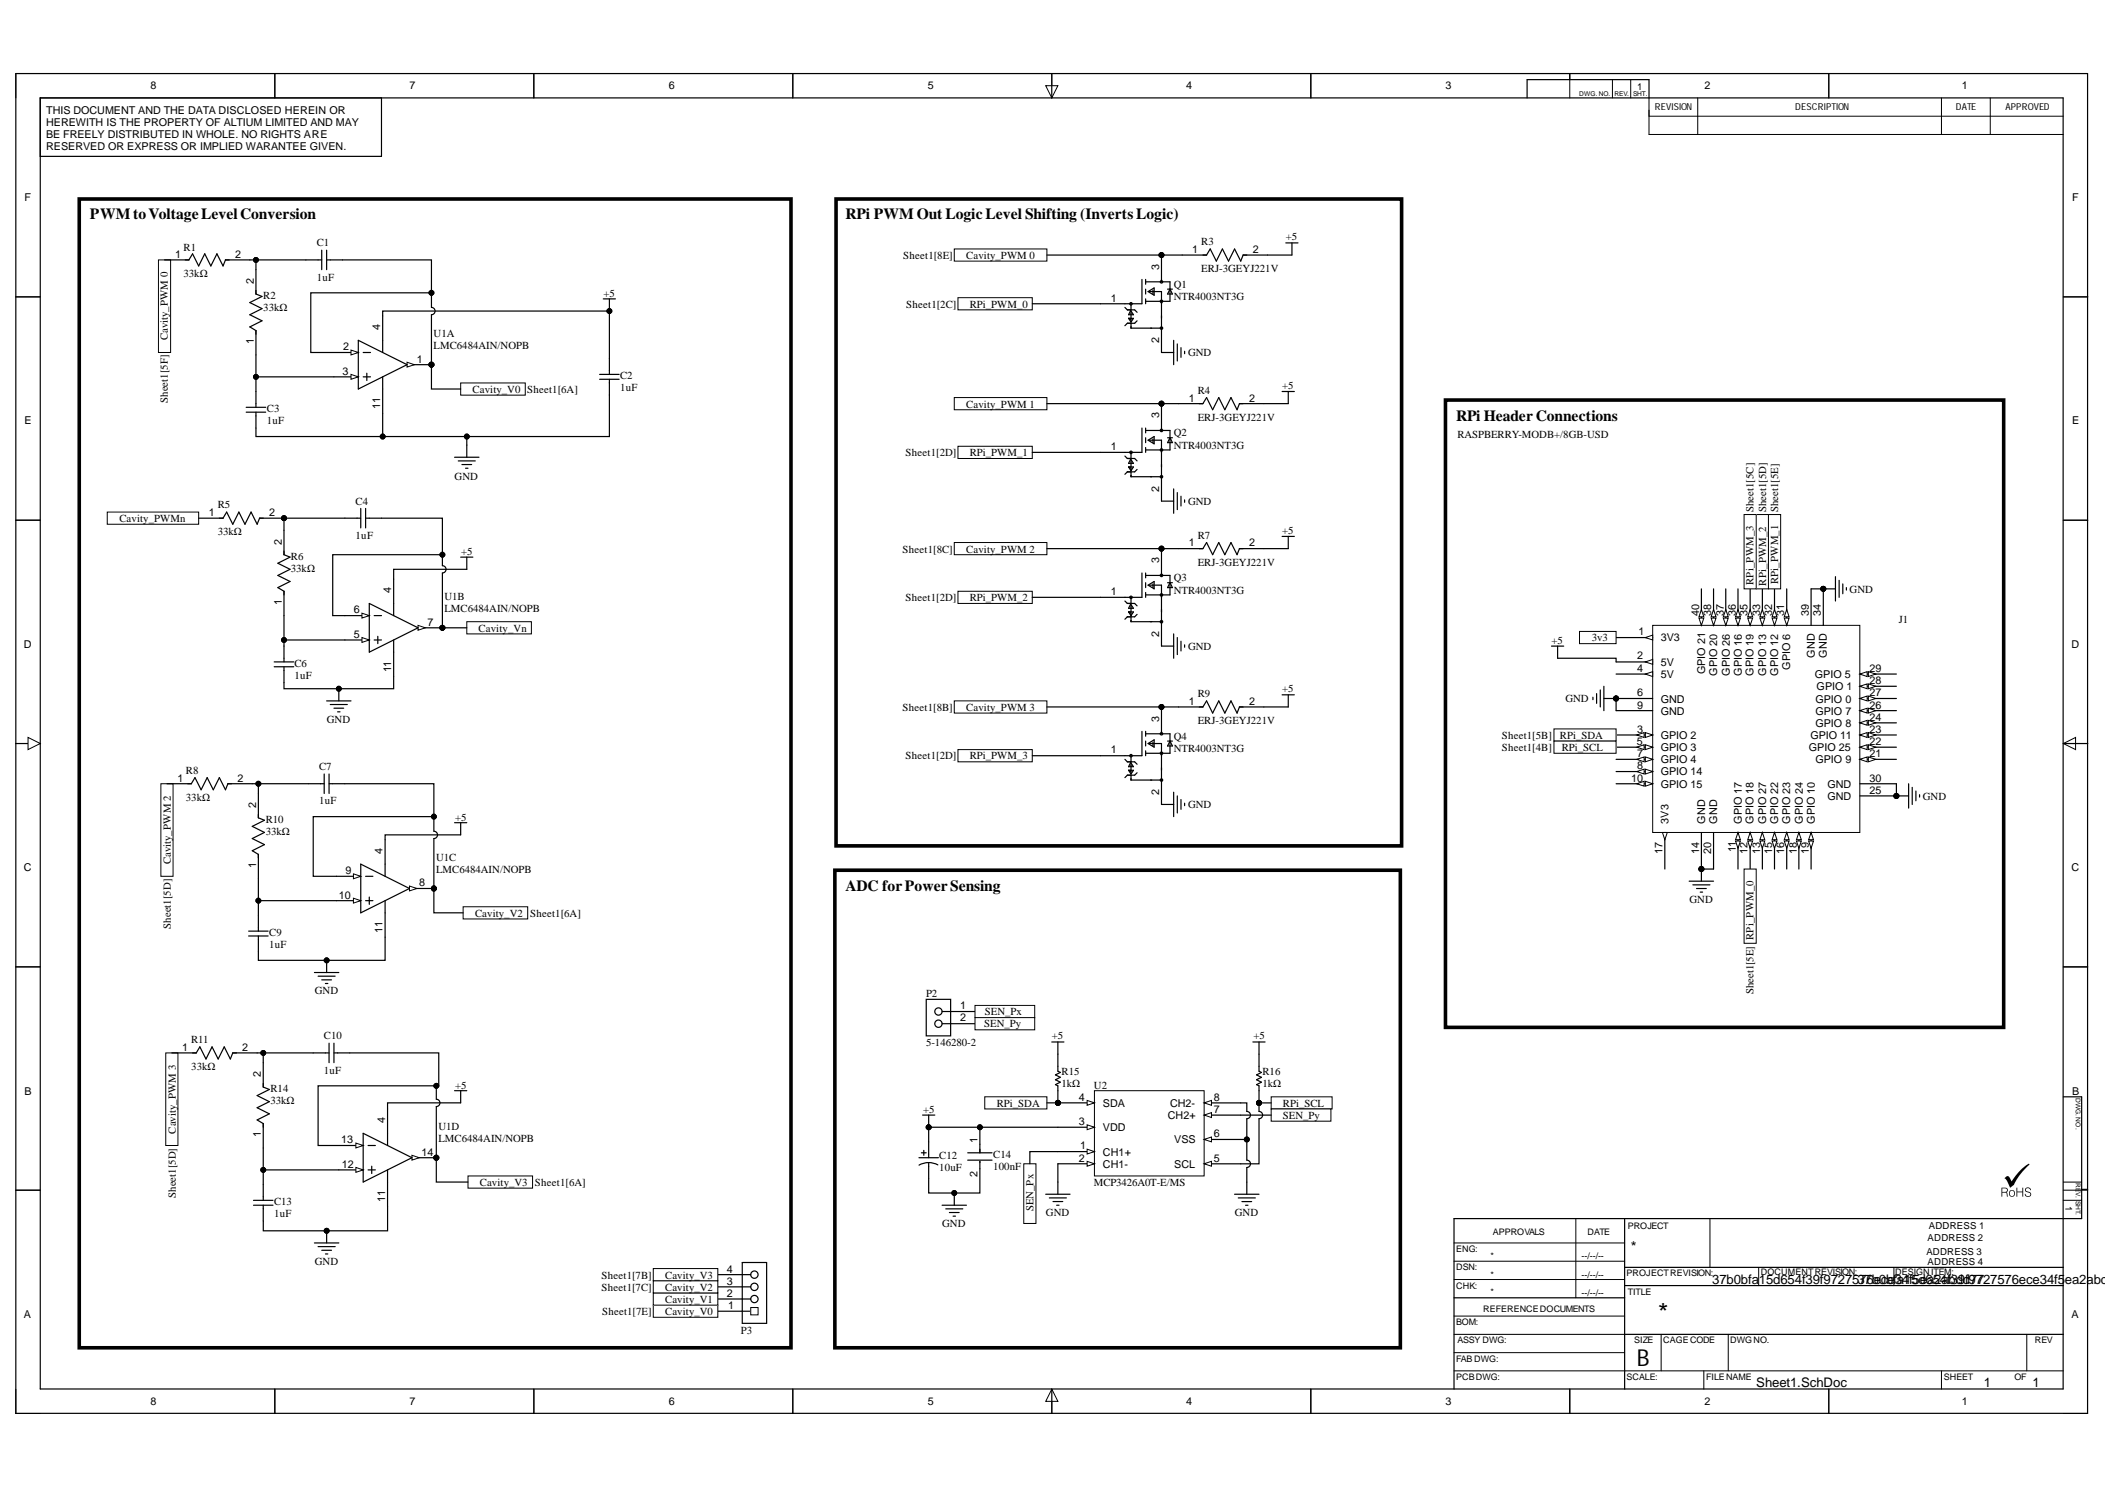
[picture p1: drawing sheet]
<svg xmlns="http://www.w3.org/2000/svg" width="297mm" height="210mm" viewBox="0 0 297 210" stroke-linecap="round" stroke-linejoin="round" font-family="sans-serif">
<defs><g id="words">
<text font-size="11.5" x="278.6" y="172.7">R</text>
<text font-size="3.7" x="234" y="186.5">*</text>
<text font-size="3.3" x="231" y="192.7">B</text>
<g font-size="2.2">
<text x="12.7" y="30.9">PWMtoVoltageLevelConversion</text>
<text x="119.3" y="30.9">RPi PWM Out Logic Level Shifting (Inverts Logic)</text>
<text x="205.5" y="59.4">RPi Header Connections</text>
<text x="119.3" y="125.7">ADC forPower Sensing</text>
</g>
<text font-size="2.1" x="230.1" y="176.6">*</text>
<g font-size="1.9">
<text x="241.6" y="181.1">37b0bfa</text>
<text x="248.2" y="181.1">15d654f39f972753776be0ce</text>
<text x="266.2" y="181.1">bfa15d654f39f9727576ece34f5</text>
<text x="267.4" y="181.1">34f5ea2abdd77</text>
<text x="291.4" y="181.1">ea2abdd</text>
<text x="247.8" y="195.6">Sheet1.SchDoc</text>
<text x="280" y="195.6">1</text>
<text x="286.8" y="195.6">1</text>
</g>
<g font-size="1.5">
<text x="6.5" y="16.1">THIS DOCUMENT AND THE DATA DISCLOSED HEREIN OR</text>
<text x="6.5" y="17.8">HEREWITH IS THE PROPERTY OF ALTIUM LIMITED AND MAY</text>
<text x="21.2" y="12.6">8</text>
<text x="57.8" y="12.6">7</text>
<text x="94.4" y="12.6">6</text>
<text x="130.9" y="12.6">5</text>
<text x="167.4" y="12.6">4</text>
<text x="204" y="12.6">3</text>
<text x="240.5" y="12.6">2</text>
<text x="276.8" y="12.6">1</text>
<text x="6.5" y="19.5">BE FREELY DISTRIBUTED IN WHOLE. NO RIGHTS ARE</text>
<text x="6.5" y="21.2">RESERVED OR EXPRESS OR IMPLIED WARANTEE GIVEN.</text>
<text x="3.5" y="28.4">F</text>
<text x="292.4" y="28.4">F</text>
<text x="25.9" y="35.3">R1</text>
<text x="44.7" y="34.8">C1</text>
<text x="168.2" y="35.7">1</text>
<text x="169.5" y="34.6">R3</text>
<text x="176.8" y="35.7">2</text>
<text x="181.4" y="33.9">+5</text>
<text x="24.7" y="36.4">1</text>
<text x="25.9" y="39.1">33kΩ</text>
<text x="33.2" y="36.4">2</text>
<text x="35.8" y="40.1" transform="rotate(-90 35.8 40.1)">2</text>
<text x="44.7" y="39.6">1uF</text>
<text x="85.1" y="41.9">+5</text>
<text x="127.5" y="36.5">Sheet1[8E]</text>
<text x="136.3" y="36.5">Cavity_PWM 0</text>
<text x="163.6" y="38" transform="rotate(-90 163.6 38)">3</text>
<text x="165.6" y="40.7">Q1</text>
<text x="169.5" y="38.4">ERJ-3GEYJ221V</text>
<text x="37.2" y="42.2">R2</text>
<text x="37.2" y="43.9">33kΩ</text>
<text x="53.7" y="46.6" transform="rotate(-90 53.7 46.6)">4</text>
<text x="61.2" y="47.5">U1A</text>
<text x="127.9" y="43.4">Sheet1[2C]</text>
<text x="136.8" y="43.4">RPi_PWM_0</text>
<text x="156.7" y="42.5">1</text>
<text x="165.6" y="42.4">NTR4003NT3G</text>
<text x="23.7" y="48" transform="rotate(-90 23.7 48)">Cavity_PWM 0</text>
<text x="35.8" y="48.5" transform="rotate(-90 35.8 48.5)">1</text>
<text x="48.3" y="52.8">3</text>
<text x="48.4" y="49.4">2</text>
<text x="58.8" y="51.2">1</text>
<text x="61.2" y="49.2">LMC6484AIN/NOPB</text>
<text x="87.5" y="53.5">C2</text>
<text x="163.6" y="48.5" transform="rotate(-90 163.6 48.5)">2</text>
<text x="167.7" y="50.2">GND</text>
<text x="3.5" y="59.9">E</text>
<text x="23.7" y="56.8" transform="rotate(-90 23.7 56.8)">Sheet1[5F]</text>
<text x="37.7" y="58.2">C3</text>
<text x="37.7" y="59.9">1uF</text>
<text x="53.7" y="57.7" transform="rotate(-90 53.7 57.7)">11</text>
<text x="66.7" y="55.4">Cavity_V0 Sheet1[6A]</text>
<text x="87.5" y="55.2">1uF</text>
<text x="136.3" y="57.5">Cavity_PWM 1</text>
<text x="163.6" y="59" transform="rotate(-90 163.6 59)">3</text>
<text x="167.7" y="56.7">1</text>
<text x="169" y="55.6">R4</text>
<text x="169" y="59.4">ERJ-3GEYJ221V</text>
<text x="176.3" y="56.7">2</text>
<text x="180.9" y="54.9">+5</text>
<text x="292.4" y="59.9">E</text>
<text x="127.8" y="64.3">Sheet1[2D]</text>
<text x="136.8" y="64.3">RPi_PWM_1</text>
<text x="156.7" y="63.5">1</text>
<text x="165.6" y="61.6">Q2</text>
<text x="165.6" y="63.3">NTR4003NT3G</text>
<text x="205.7" y="61.7">RASPBERRY-MODB+/8GB-USD</text>
<text x="30.7" y="71.7">R5</text>
<text x="50.2" y="71.2">C4</text>
<text x="64.2" y="67.6">GND</text>
<text x="163.6" y="69.4" transform="rotate(-90 163.6 69.4)">2</text>
<text x="167.7" y="71.2">GND</text>
<text x="16.8" y="73.7">Cavity_PWMn</text>
<text x="29.5" y="72.8">1</text>
<text x="30.7" y="75.5">33kΩ</text>
<text x="38" y="72.8">2</text>
<text x="39.8" y="76.9" transform="rotate(-90 39.8 76.9)">2</text>
<text x="50.2" y="76">1uF</text>
<text x="127.4" y="78">Sheet1[8C]</text>
<text x="136.3" y="78">Cavity_PWM 2</text>
<text x="167.7" y="77">1</text>
<text x="169" y="76">R7</text>
<text x="176.3" y="77">2</text>
<text x="180.9" y="75.3">+5</text>
<text x="247.5" y="72.2" transform="rotate(-90 247.5 72.2)">Sheet1[5C]</text>
<text x="249.2" y="72.2" transform="rotate(-90 249.2 72.2)">Sheet1[5D]</text>
<text x="250.9" y="72.2" transform="rotate(-90 250.9 72.2)">Sheet1[5E]</text>
<text x="41" y="79">R6</text>
<text x="41" y="80.7">33kΩ</text>
<text x="55.2" y="83.7" transform="rotate(-90 55.2 83.7)">4</text>
<text x="65.1" y="78.3">+5</text>
<text x="156.7" y="84">1</text>
<text x="163.6" y="79.5" transform="rotate(-90 163.6 79.5)">3</text>
<text x="165.6" y="82">Q3</text>
<text x="165.6" y="83.8">NTR4003NT3G</text>
<text x="169" y="79.8">ERJ-3GEYJ221V</text>
<text x="247.5" y="82.5" transform="rotate(-90 247.5 82.5)">RPi_PWM_3</text>
<text x="249.2" y="82.6" transform="rotate(-90 249.2 82.6)">RPi_PWM_2</text>
<text x="250.9" y="82.4" transform="rotate(-90 250.9 82.4)">RPi_PWM_1</text>
<text x="261" y="83.6">GND</text>
<text x="39.8" y="85.3" transform="rotate(-90 39.8 85.3)">1</text>
<text x="49.9" y="86.5">6</text>
<text x="49.9" y="90">5</text>
<text x="60.3" y="88.3">7</text>
<text x="62.7" y="84.6">U1B</text>
<text x="62.7" y="86.3">LMC6484AIN/NOPB</text>
<text x="67.5" y="89.1">Cavity_Vn</text>
<text x="127.8" y="84.8">Sheet1[2D]</text>
<text x="136.8" y="84.8">RPi_PWM_2</text>
<text x="163.6" y="89.9" transform="rotate(-90 163.6 89.9)">2</text>
<text x="231.2" y="89.6">1</text>
<text x="239.8" y="86.8" transform="rotate(-90 239.8 86.8)">40</text>
<text x="241.5" y="86.8" transform="rotate(-90 241.5 86.8)">38</text>
<text x="243.2" y="86.8" transform="rotate(-90 243.2 86.8)">37</text>
<text x="244.9" y="86.8" transform="rotate(-90 244.9 86.8)">36</text>
<text x="246.6" y="86.8" transform="rotate(-90 246.6 86.8)">35</text>
<text x="248.4" y="86.8" transform="rotate(-90 248.4 86.8)">33</text>
<text x="250.1" y="86.8" transform="rotate(-90 250.1 86.8)">32</text>
<text x="251.8" y="86.8" transform="rotate(-90 251.8 86.8)">31</text>
<text x="255.2" y="86.8" transform="rotate(-90 255.2 86.8)">39</text>
<text x="256.9" y="86.8" transform="rotate(-90 256.9 86.8)">34</text>
<text x="267.9" y="87.9">J1</text>
<text x="3.4" y="91.4">D</text>
<text x="41.6" y="94.1">C6</text>
<text x="41.6" y="95.8">1uF</text>
<text x="55.2" y="94.8" transform="rotate(-90 55.2 94.8)">11</text>
<text x="167.7" y="91.7">GND</text>
<text x="218.9" y="90.8">+5</text>
<text x="224.6" y="90.5">3v3</text>
<text x="231" y="93">2</text>
<text x="231" y="94.8">4</text>
<text x="234.3" y="90.5">3V3</text>
<text x="234.3" y="93.9">5V</text>
<text x="234.3" y="95.6">5V</text>
<text x="240.6" y="95.1" transform="rotate(-90 240.6 95.1)">GPIO 21</text>
<text x="242.3" y="95.3" transform="rotate(-90 242.3 95.3)">GPIO 20</text>
<text x="244.1" y="95.3" transform="rotate(-90 244.1 95.3)">GPIO 26</text>
<text x="245.8" y="95.3" transform="rotate(-90 245.8 95.3)">GPIO 16</text>
<text x="247.5" y="95.3" transform="rotate(-90 247.5 95.3)">GPIO 19</text>
<text x="249.2" y="95.3" transform="rotate(-90 249.2 95.3)">GPIO 13</text>
<text x="250.9" y="95.3" transform="rotate(-90 250.9 95.3)">GPIO 12</text>
<text x="252.6" y="94.5" transform="rotate(-90 252.6 94.5)">GPIO 6</text>
<text x="256.1" y="92.8" transform="rotate(-90 256.1 92.8)">GND</text>
<text x="256.1" y="95.6">GPIO 5</text>
<text x="257.8" y="92.8" transform="rotate(-90 257.8 92.8)">GND</text>
<text x="263.8" y="94.8">29</text>
<text x="292.3" y="91.4">D</text>
<text x="46.1" y="102">GND</text>
<text x="127.4" y="100.3">Sheet1[8B]</text>
<text x="136.3" y="100.3">Cavity_PWM 3</text>
<text x="163.6" y="101.8" transform="rotate(-90 163.6 101.8)">3</text>
<text x="167.7" y="99.4">1</text>
<text x="169" y="98.3">R9</text>
<text x="176.3" y="99.4">2</text>
<text x="180.9" y="97.7">+5</text>
<text x="220.9" y="99">GND</text>
<text x="231" y="98.2">6</text>
<text x="231" y="99.9">9</text>
<text x="234.3" y="99.1">GND</text>
<text x="234.3" y="100.8">GND</text>
<text x="256.2" y="100.8">GPIO 7</text>
<text x="256.2" y="99.1">GPIO 0</text>
<text x="256.3" y="97.3">GPIO 1</text>
<text x="263.8" y="101.6">24</text>
<text x="263.8" y="99.9">26</text>
<text x="263.8" y="98.2">27</text>
<text x="263.8" y="96.5">28</text>
<text x="127.8" y="107.1">Sheet1[2D]</text>
<text x="136.8" y="107.1">RPi_PWM_3</text>
<text x="156.7" y="106.3">1</text>
<text x="165.6" y="104.3">Q4</text>
<text x="165.6" y="106.1">NTR4003NT3G</text>
<text x="169" y="102.1">ERJ-3GEYJ221V</text>
<text x="211.9" y="104.2">Sheet1[5B]</text>
<text x="211.9" y="106">Sheet1[4B]</text>
<text x="220.1" y="104.2">RPi_SDA</text>
<text x="220.4" y="106">RPi_SCL</text>
<text x="231" y="105.1">5</text>
<text x="231" y="103.3">3</text>
<text x="231" y="106.8">7</text>
<text x="234.3" y="104.3">GPIO 2</text>
<text x="234.3" y="106">GPIO 3</text>
<text x="234.3" y="107.6">GPIO 4</text>
<text x="255.2" y="106">GPIO 25</text>
<text x="255.5" y="104.3">GPIO 11</text>
<text x="256.2" y="107.6">GPIO 9</text>
<text x="256.2" y="102.5">GPIO 8</text>
<text x="263.8" y="106.8">21</text>
<text x="263.8" y="105.1">22</text>
<text x="263.8" y="103.3">23</text>
<text x="25.1" y="110.3">1</text>
<text x="26.2" y="109.2">R8</text>
<text x="26.2" y="113">33kΩ</text>
<text x="33.5" y="110.3">2</text>
<text x="36.1" y="114" transform="rotate(-90 36.1 114)">2</text>
<text x="45" y="108.7">C7</text>
<text x="45" y="113.5">1uF</text>
<text x="163.6" y="112.2" transform="rotate(-90 163.6 112.2)">2</text>
<text x="167.7" y="114">GND</text>
<text x="230.2" y="110.3">10</text>
<text x="231" y="108.5">8</text>
<text x="234.3" y="109.3">GPIO 14</text>
<text x="234.3" y="111.1">GPIO 15</text>
<text x="257.9" y="112.8">GND</text>
<text x="257.9" y="111.1">GND</text>
<text x="263.8" y="112">25</text>
<text x="263.8" y="110.3">30</text>
<text x="271.3" y="112.8">GND</text>
<text x="37.5" y="116.1">R10</text>
<text x="37.5" y="117.8">33kΩ</text>
<text x="64.2" y="115.8">+5</text>
<text x="235.4" y="116.2" transform="rotate(-90 235.4 116.2)">3V3</text>
<text x="240.6" y="116.2" transform="rotate(-90 240.6 116.2)">GND</text>
<text x="242.3" y="116.2" transform="rotate(-90 242.3 116.2)">GND</text>
<text x="245.8" y="116.2" transform="rotate(-90 245.8 116.2)">GPIO 17</text>
<text x="247.5" y="116.2" transform="rotate(-90 247.5 116.2)">GPIO 18</text>
<text x="249.2" y="116.2" transform="rotate(-90 249.2 116.2)">GPIO 27</text>
<text x="250.9" y="116.2" transform="rotate(-90 250.9 116.2)">GPIO 22</text>
<text x="252.6" y="116.2" transform="rotate(-90 252.6 116.2)">GPIO 23</text>
<text x="254.4" y="116.2" transform="rotate(-90 254.4 116.2)">GPIO 24</text>
<text x="256.1" y="116.2" transform="rotate(-90 256.1 116.2)">GPIO 10</text>
<text x="3.4" y="122.9">C</text>
<text x="24.1" y="121.9" transform="rotate(-90 24.1 121.9)">Cavity_PWM 2</text>
<text x="36.1" y="122.4" transform="rotate(-90 36.1 122.4)">1</text>
<text x="48.7" y="123.3">9</text>
<text x="54" y="120.5" transform="rotate(-90 54 120.5)">4</text>
<text x="59.2" y="125">8</text>
<text x="61.5" y="121.4">U1C</text>
<text x="61.5" y="123.1">LMC6484AIN/NOPB</text>
<text x="234.6" y="120.4" transform="rotate(-90 234.6 120.4)">17</text>
<text x="239.8" y="120.4" transform="rotate(-90 239.8 120.4)">14</text>
<text x="241.5" y="120.4" transform="rotate(-90 241.5 120.4)">20</text>
<text x="244.9" y="120.2" transform="rotate(-90 244.9 120.2)">11</text>
<text x="246.6" y="120.4" transform="rotate(-90 246.6 120.4)">12</text>
<text x="248.4" y="120.4" transform="rotate(-90 248.4 120.4)">13</text>
<text x="250.1" y="120.4" transform="rotate(-90 250.1 120.4)">15</text>
<text x="251.8" y="120.4" transform="rotate(-90 251.8 120.4)">16</text>
<text x="253.6" y="120.4" transform="rotate(-90 253.6 120.4)">18</text>
<text x="255.2" y="120.4" transform="rotate(-90 255.2 120.4)">19</text>
<text x="292.3" y="122.9">C</text>
<text x="24.1" y="131" transform="rotate(-90 24.1 131)">Sheet1[5D]</text>
<text x="47.8" y="126.8">10</text>
<text x="54" y="131.6" transform="rotate(-90 54 131.6)">11</text>
<text x="67" y="129.3">Cavity_V2 Sheet1[6A]</text>
<text x="238.4" y="127.4">GND</text>
<text x="38" y="132.1">C9</text>
<text x="38" y="133.8">1uF</text>
<text x="44.4" y="140.3">GND</text>
<text x="130.7" y="140.6">P2</text>
<text x="135.5" y="142.4">1</text>
<text x="139" y="143.2">SEN_Px</text>
<text x="247.5" y="140.3" transform="rotate(-90 247.5 140.3)">Sheet1[5E] RPi_PWM_0</text>
<text x="25.7" y="148.2">1</text>
<text x="27" y="147.1">R11</text>
<text x="34.2" y="148.2">2</text>
<text x="45.7" y="146.6">C10</text>
<text x="130.7" y="147.6">5-146280-2</text>
<text x="135.5" y="144.1">2</text>
<text x="138.9" y="144.9">SEN_Py</text>
<text x="148.4" y="146.6">+5</text>
<text x="176.9" y="146.6">+5</text>
<text x="3.5" y="154.4">B</text>
<text x="27" y="150.9">33kΩ</text>
<text x="36.8" y="152" transform="rotate(-90 36.8 152)">2</text>
<text x="38.2" y="154.1">R14</text>
<text x="38.2" y="155.8">33kΩ</text>
<text x="45.7" y="151.4">1uF</text>
<text x="64.2" y="153.6">+5</text>
<text x="149.8" y="151.6">R15</text>
<text x="149.8" y="153.4">1kΩ</text>
<text x="152.3" y="155.3">4</text>
<text x="154.4" y="153.6">U2</text>
<text x="171.3" y="155.3">8</text>
<text x="178.1" y="151.6">R16</text>
<text x="178.1" y="153.4">1kΩ</text>
<text x="292.4" y="154.4">B</text>
<text x="24.8" y="159.9" transform="rotate(-90 24.8 159.9)">Cavity_PWM 3</text>
<text x="36.8" y="160.4" transform="rotate(-90 36.8 160.4)">1</text>
<text x="48.2" y="161.3">13</text>
<text x="54.3" y="158.5" transform="rotate(-90 54.3 158.5)">4</text>
<text x="61.9" y="159.4">U1D</text>
<text x="61.9" y="161.1">LMC6484AIN/NOPB</text>
<text x="130.2" y="156.9">+5</text>
<text x="137.9" y="161.3" transform="rotate(-90 137.9 161.3)">1</text>
<text x="140.7" y="156.1">RPi_SDA</text>
<text x="152.3" y="158.7">3</text>
<text x="155.6" y="159.6">VDD</text>
<text x="155.6" y="156.1">SDA</text>
<text x="164.8" y="157.9">CH2+</text>
<text x="165.1" y="156.1">CH2-</text>
<text x="165.7" y="161.3">VSS</text>
<text x="171.3" y="160.4">6</text>
<text x="171.3" y="156.9">7</text>
<text x="181" y="156.1">RPi_SCL</text>
<text x="181" y="157.8">SEN_Py</text>
<text x="48.2" y="164.7">12</text>
<text x="59.5" y="163">14</text>
<text x="67.7" y="167.3">Cavity_V3 Sheet1[6A]</text>
<text x="132.5" y="163.5">C12</text>
<text x="132.5" y="165.2">10uF</text>
<text x="137.9" y="166" transform="rotate(-90 137.9 166)">2</text>
<text x="140.1" y="163.3">C14</text>
<text x="140.1" y="165.1">100nF</text>
<text x="152.3" y="163.9">2</text>
<text x="152.4" y="162.1">1</text>
<text x="154.4" y="167.3">MCP3426A0T-E/MS</text>
<text x="155.6" y="163">CH1+</text>
<text x="155.6" y="164.7">CH1-</text>
<text x="165.7" y="164.7">SCL</text>
<text x="171.3" y="163.9">5</text>
<text x="24.8" y="169" transform="rotate(-90 24.8 169)">Sheet1[5D]</text>
<text x="38.7" y="170.1">C13</text>
<text x="38.7" y="171.7">1uF</text>
<text x="54.3" y="169.5" transform="rotate(-90 54.3 169.5)">11</text>
<text x="133" y="173.1">GND</text>
<text x="145.8" y="170.9" transform="rotate(-90 145.8 170.9)">SEN_Px</text>
<text x="147.6" y="171.6">GND</text>
<text x="174.3" y="171.6">GND</text>
<text x="44.4" y="178.4">GND</text>
<text x="102.6" y="179.5">4</text>
<text x="3.4" y="185.9">A</text>
<text x="84.9" y="182.1">Sheet1[7C]</text>
<text x="84.9" y="180.4">Sheet1[7B]</text>
<text x="85" y="185.5">Sheet1[7E]</text>
<text x="93.9" y="185.5">Cavity_V0</text>
<text x="93.9" y="183.7">Cavity_V1</text>
<text x="93.9" y="182.1">Cavity_V2</text>
<text x="93.9" y="180.4">Cavity_V3</text>
<text x="102.6" y="182.9">2</text>
<text x="102.6" y="181.2">3</text>
<text x="102.7" y="184.7">1</text>
<text x="292.3" y="185.9">A</text>
<text x="104.5" y="188.2">P3</text>
<text x="21.2" y="198.2">8</text>
<text x="57.8" y="198.2">7</text>
<text x="94.4" y="198.2">6</text>
<text x="130.9" y="198.2">5</text>
<text x="167.4" y="198.2">4</text>
<text x="204" y="198.2">3</text>
<text x="240.5" y="198.2">2</text>
<text x="276.8" y="198.2">1</text>
</g>
<g font-size="1.4">
<text x="231" y="12.7">1</text>
<text x="233.5" y="15.6">REVISION</text>
<text x="253.3" y="15.6">DESCRIPTION</text>
<text x="276" y="15.6">DATE</text>
<text x="283" y="15.6">APPROVED</text>
<text x="272.2" y="173.3">ADDRESS 1</text>
<text x="291.5" y="170.1" transform="rotate(90 291.5 170.1)">1</text>
<text x="271.8" y="177">ADDRESS 3</text>
<text x="272" y="178.5">ADDRESS 4</text>
<text x="272" y="175.1">ADDRESS 2</text>
</g>
<g font-size="1.3">
<text x="229.7" y="173.3">PROJECT</text>
<text x="205.5" y="176.6">ENG:</text>
<text x="205.5" y="179.2">DSN:</text>
<text x="210.3" y="177.7">*</text>
<text x="210.6" y="174.2">APPROVALS</text>
<text x="223.2" y="177.7">--/--/--</text>
<text x="224" y="174.2">DATE</text>
<text x="248.5" y="179.9">DOCUMENTREVISION:</text>
<text x="267.4" y="179.9">DESIGNITEM:</text>
<text x="205.5" y="181.8">CHK:</text>
<text x="209.3" y="185">REFERENCEDOCUMENTS</text>
<text x="210.3" y="180.3">*</text>
<text x="210.3" y="182.6">*</text>
<text x="223.2" y="180.3">--/--/--</text>
<text x="223.2" y="182.8">--/--/--</text>
<text x="229.5" y="180">PROJECTREVISION:</text>
<text x="229.7" y="182.6">TITLE</text>
<text x="205.5" y="187">BOM:</text>
<text x="205.7" y="189.5">ASSY DWG:</text>
<text x="230.6" y="189.5">SIZE</text>
<text x="234.7" y="189.5">CAGECODE</text>
<text x="244.2" y="189.5">DWGNO.</text>
<text x="287.2" y="189.5">REV</text>
<text x="205.5" y="192.1">FAB DWG:</text>
<text x="205.5" y="194.7">PCBDWG:</text>
<text x="229.5" y="194.7">SCALE:</text>
<text x="240.8" y="194.7">FILENAME</text>
<text x="274.3" y="194.7">SHEET</text>
<text x="284.3" y="194.7">OF</text>
</g>
<g font-size=".9">
<text x="222.8" y="13.6">DWG. NO.</text>
<text x="227.8" y="13.6">REV.</text>
<text x="230.5" y="13.6">SHT.</text>
<text x="292.9" y="154.9" transform="rotate(90 292.9 154.9)">DWG. NO.</text>
<text x="292.9" y="166.9" transform="rotate(90 292.9 166.9)">REV.</text>
<text x="292.9" y="169.5" transform="rotate(90 292.9 169.5)">SHT.</text>
</g>
</g></defs>
<g fill="none" stroke="#000" stroke-width=".14">
<path d="M2.2 10.4v3.4M38.8 10.4v3.4M75.3 10.4v3.4M111.9 10.4v3.4M148.4 10.4v3.4M185 10.4v3.4M221.5 10.4v3.4M227.5 11.2v2.6M230.1 11.2v2.6M232.7 13.8v5.2h58.5M232.7 16.4h58.5M239.6 13.8v5.2"/>
<path d="M258.1 10.4v3.4M274 13.8v5.2M280.8 13.8v5.2M2.2 41.9h3.5M291.2 41.9h3.4M2.2 73.4h3.5M291.2 73.4h3.4M2.2 104.9h3.5M291.2 104.9h3.4M2.2 136.4h3.5M291.2 136.4h3.4M2.2 167.9h3.5"/>
<path d="M291.2 167.9h3.4M291.2 169.3h2.5M291.2 166.8h2.5M2.2 196v3.4h3.5M38.8 196v3.4M75.3 196v3.4M111.9 196v3.4M148.4 196v3.4M185 196v3.4M221.5 196v3.4M258.1 196v3.4M291.2 199.4h3.4"/>
</g>
<path d="M215.5 13.8v-2.6h17.2v2.6M291.2 154.7h2.5v17.2h-2.5M293.7 167.8h.9" fill="none" stroke="#000" stroke-width=".17"/>
<path d="M147.6 12.1h1.7l-.9 1.7z" fill="#fff"/>
<path d="M147.6 12.1h1.7l-.9 1.7z" fill="none" stroke="#000" stroke-width=".14"/>
<path d="M148.4 196l.9 1.7h-1.7z" fill="#fff"/>
<path d="M148.4 196l.9 1.7h-1.7z" fill="none" stroke="#000" stroke-width=".14"/>
<path d="M291.2 104.9l1.7-.9v1.7z" fill="#fff"/>
<path d="M291.2 104.9l1.7-.9v1.7z" fill="none" stroke="#000" stroke-width=".14"/>
<g fill="none" stroke="#000" stroke-width=".17">
<path d="M2.2 10.4h292.4v189h-292.4zM5.7 13.8h285.4v182.1h-285.4v-182.1h48.1v8.3h-48.1M38.8 10.4v3.4M75.3 10.4v3.4M111.9 10.4v3.4M148.4 10.4v3.4M185 10.4v3.4M221.5 10.4v.8M258.1 10.4v3.4M2.2 41.9h3.5M291.2 41.9h3.4M2.2 73.4h3.5"/>
<path d="M291.2 73.4h3.4M2.2 104.9h3.5M291.2 104.9h3.4M2.2 136.4h3.5M291.2 136.4h3.4M2.2 167.9h3.5M38.8 196v3.4M75.3 196v3.4M111.9 196v3.4M148.4 196v3.4M185 196v3.4M221.5 196v3.4"/>
<path d="M258.1 196v3.4"/>
</g>
<path d="M4 104l1.7 .9-1.7 .8z" fill="#fff"/>
<g fill="none" stroke="#000" stroke-width=".14">
<path d="M4 104l1.7 .9-1.7 .8zM205.2 177.9h24.1M205.2 175.3h24.1M222.4 171.9v11.2M241.3 171.9v6.9M248.2 178.8v2.5M267.3 178.8v2.5M205.2 193.4h86M205.2 180.5h24.1M205.2 188.2h24.1M205.2 185.7h24.1M205.2 190.8h24.1"/>
<path d="M234.4 188.2v5.2M240.4 193.4v2.6M243.9 188.2v5.2M274 193.4v2.6M286 188.2v5.2"/>
<circle cx="228" cy="98.5" r=".35"/>
<circle cx="257.3" cy="83.1" r=".34"/>
<circle cx="267.6" cy="112.3" r=".35"/>
<circle cx="240.1" cy="122.6" r=".35"/>
</g>
<path d="M229.3 178.8h61.9M229.3 171.9v24.1M291.2 171.9h-86v24.1M205.2 183.1h24.1M229.3 181.3h61.9M229.3 188.2h61.9" fill="none" stroke="#000" stroke-width=".17"/>
<g fill="#000">
<circle cx="228" cy="98.5" r=".35"/>
<circle cx="257.3" cy="83.1" r=".34"/>
<circle cx="267.6" cy="112.3" r=".35"/>
<circle cx="240.1" cy="122.6" r=".35"/>
</g>
<path d="M233.2 88.2h29.2v29.2h-29.2z" fill-rule="evenodd" fill="#fff"/>
<path d="M233.2 88.2h29.2v29.2h-29.2z" fill="none" stroke="#000" stroke-width=".14"/>
<path d="M228 89.9h5.2" fill="none" stroke="#000" stroke-width=".17"/>
<path d="M232.2 89.9l1-.3v.7z" fill="#fff"/>
<path d="M232.2 89.9l1-.3v.7z" fill="none" stroke="#000" stroke-width=".14"/>
<path d="M228 93.4h5.2" fill="none" stroke="#000" stroke-width=".17"/>
<path d="M232.2 93.4l1-.4v.7z" fill="#fff"/>
<path d="M232.2 93.4l1-.4v.7z" fill="none" stroke="#000" stroke-width=".14"/>
<path d="M228 103.7h5.2" fill="none" stroke="#000" stroke-width=".17"/>
<path d="M232.2 103.3l1 .4-1 .3z" fill="#fff"/>
<path d="M232.2 103.3l1 .4-1 .3z" fill="none" stroke="#000" stroke-width=".14"/>
<path d="M231 103.7l1-.4v.7z" fill="#fff"/>
<path d="M231 103.7l1-.4v.7z" fill="none" stroke="#000" stroke-width=".14"/>
<path d="M228 95.1h5.2" fill="none" stroke="#000" stroke-width=".17"/>
<path d="M232.2 95.1l1-.4v.7z" fill="#fff"/>
<path d="M232.2 95.1l1-.4v.7z" fill="none" stroke="#000" stroke-width=".14"/>
<path d="M228 105.4h5.2" fill="none" stroke="#000" stroke-width=".17"/>
<path d="M232.2 105.1l1 .3-1 .3z" fill="#fff"/>
<path d="M232.2 105.1l1 .3-1 .3z" fill="none" stroke="#000" stroke-width=".14"/>
<path d="M231 105.4l1-.3v.6z" fill="#fff"/>
<g fill="none" stroke="#000" stroke-width=".14">
<path d="M231 105.4l1-.3v.6z"/>
<circle cx="228" cy="98.5" r=".35"/>
</g>
<path d="M228 98.5h5.2M228 107.1h5.2" fill="none" stroke="#000" stroke-width=".17"/>
<circle cx="228" cy="98.5" r=".35" fill="#000"/>
<path d="M232.2 106.8l1 .3-1 .4z" fill="#fff"/>
<path d="M232.2 106.8l1 .3-1 .4z" fill="none" stroke="#000" stroke-width=".14"/>
<path d="M231 107.1l1-.3v.7z" fill="#fff"/>
<path d="M231 107.1l1-.3v.7z" fill="none" stroke="#000" stroke-width=".14"/>
<path d="M228 108.8h5.2" fill="none" stroke="#000" stroke-width=".17"/>
<path d="M232.2 108.5l1 .3-1 .4z" fill="#fff"/>
<path d="M232.2 108.5l1 .3-1 .4z" fill="none" stroke="#000" stroke-width=".14"/>
<path d="M231 108.8l1-.3v.7z" fill="#fff"/>
<path d="M231 108.8l1-.3v.7z" fill="none" stroke="#000" stroke-width=".14"/>
<path d="M228 100.2h5.2M228 110.6h5.2" fill="none" stroke="#000" stroke-width=".17"/>
<path d="M232.2 110.2l1 .4-1 .3z" fill="#fff"/>
<path d="M232.2 110.2l1 .4-1 .3z" fill="none" stroke="#000" stroke-width=".14"/>
<path d="M231 110.6l1-.4v.7z" fill="#fff"/>
<path d="M231 110.6l1-.4v.7z" fill="none" stroke="#000" stroke-width=".14"/>
<path d="M245.3 117.4v5.2" fill="none" stroke="#000" stroke-width=".17"/>
<path d="M245.3 117.4l.3 1.1h-.7z" fill="#fff"/>
<path d="M245.3 117.4l.3 1.1h-.7z" fill="none" stroke="#000" stroke-width=".14"/>
<path d="M244.9 118.6h.7l-.3 1.1z" fill="#fff"/>
<path d="M244.9 118.6h.7l-.3 1.1z" fill="none" stroke="#000" stroke-width=".14"/>
<path d="M247 117.4v5.2" fill="none" stroke="#000" stroke-width=".17"/>
<path d="M247 117.4l.3 1.1h-.7z" fill="#fff"/>
<path d="M247 117.4l.3 1.1h-.7z" fill="none" stroke="#000" stroke-width=".14"/>
<path d="M246.6 118.6h.7l-.3 1.1z" fill="#fff"/>
<path d="M246.6 118.6h.7l-.3 1.1z" fill="none" stroke="#000" stroke-width=".14"/>
<path d="M248.7 117.4v5.2" fill="none" stroke="#000" stroke-width=".17"/>
<path d="M248.7 117.4l.3 1.1h-.7z" fill="#fff"/>
<path d="M248.7 117.4l.3 1.1h-.7z" fill="none" stroke="#000" stroke-width=".14"/>
<path d="M248.3 118.6h.7l-.3 1.1z" fill="#fff"/>
<g fill="none" stroke="#000" stroke-width=".14">
<path d="M248.3 118.6h.7l-.3 1.1z"/>
<circle cx="240.1" cy="122.6" r=".35"/>
</g>
<path d="M240.1 117.4v5.2M250.4 117.4v5.2" fill="none" stroke="#000" stroke-width=".17"/>
<circle cx="240.1" cy="122.6" r=".35" fill="#000"/>
<path d="M250.4 117.4l.4 1.1h-.7z" fill="#fff"/>
<path d="M250.4 117.4l.4 1.1h-.7z" fill="none" stroke="#000" stroke-width=".14"/>
<path d="M250.1 118.6h.7l-.4 1.1z" fill="#fff"/>
<path d="M250.1 118.6h.7l-.4 1.1z" fill="none" stroke="#000" stroke-width=".14"/>
<path d="M252.1 117.4v5.2" fill="none" stroke="#000" stroke-width=".17"/>
<path d="M252.1 117.4l.4 1.1h-.7z" fill="#fff"/>
<path d="M252.1 117.4l.4 1.1h-.7z" fill="none" stroke="#000" stroke-width=".14"/>
<path d="M251.8 118.6h.7l-.4 1.1z" fill="#fff"/>
<path d="M251.8 118.6h.7l-.4 1.1z" fill="none" stroke="#000" stroke-width=".14"/>
<path d="M234.9 117.4v5.2" fill="none" stroke="#000" stroke-width=".17"/>
<path d="M234.6 117.4h.7l-.4 1.1z" fill="#fff"/>
<path d="M234.6 117.4h.7l-.4 1.1z" fill="none" stroke="#000" stroke-width=".14"/>
<path d="M253.8 117.4v5.2" fill="none" stroke="#000" stroke-width=".17"/>
<path d="M253.8 117.4l.4 1.1h-.7z" fill="#fff"/>
<path d="M253.8 117.4l.4 1.1h-.7z" fill="none" stroke="#000" stroke-width=".14"/>
<path d="M253.5 118.6h.7l-.4 1.1z" fill="#fff"/>
<path d="M253.5 118.6h.7l-.4 1.1z" fill="none" stroke="#000" stroke-width=".14"/>
<path d="M255.6 117.4v5.2" fill="none" stroke="#000" stroke-width=".17"/>
<path d="M255.6 117.4l.3 1.1h-.7z" fill="#fff"/>
<path d="M255.6 117.4l.3 1.1h-.7z" fill="none" stroke="#000" stroke-width=".14"/>
<path d="M255.2 118.6h.7l-.3 1.1z" fill="#fff"/>
<path d="M255.2 118.6h.7l-.3 1.1z" fill="none" stroke="#000" stroke-width=".14"/>
<path d="M241.8 117.4v5.2M262.4 107.1h5.2" fill="none" stroke="#000" stroke-width=".17"/>
<path d="M262.4 107.1l1.1-.3v.7z" fill="#fff"/>
<path d="M262.4 107.1l1.1-.3v.7z" fill="none" stroke="#000" stroke-width=".14"/>
<path d="M263.6 106.8l1.1 .3-1.1 .4z" fill="#fff"/>
<path d="M263.6 106.8l1.1 .3-1.1 .4z" fill="none" stroke="#000" stroke-width=".14"/>
<path d="M262.4 105.4h5.2" fill="none" stroke="#000" stroke-width=".17"/>
<path d="M262.4 105.4l1.1-.3v.6z" fill="#fff"/>
<path d="M262.4 105.4l1.1-.3v.6z" fill="none" stroke="#000" stroke-width=".14"/>
<path d="M263.6 105.1l1.1 .3-1.1 .3z" fill="#fff"/>
<path d="M263.6 105.1l1.1 .3-1.1 .3z" fill="none" stroke="#000" stroke-width=".14"/>
<path d="M262.4 103.7h5.2" fill="none" stroke="#000" stroke-width=".17"/>
<path d="M262.4 103.7l1.1-.4v.7z" fill="#fff"/>
<path d="M262.4 103.7l1.1-.4v.7z" fill="none" stroke="#000" stroke-width=".14"/>
<path d="M263.6 103.3l1.1 .4-1.1 .3z" fill="#fff"/>
<path d="M263.6 103.3l1.1 .4-1.1 .3z" fill="none" stroke="#000" stroke-width=".14"/>
<path d="M262.4 102h5.2" fill="none" stroke="#000" stroke-width=".17"/>
<path d="M262.4 102l1.1-.4v.7z" fill="#fff"/>
<path d="M262.4 102l1.1-.4v.7z" fill="none" stroke="#000" stroke-width=".14"/>
<path d="M263.6 101.6l1.1 .4-1.1 .3z" fill="#fff"/>
<g fill="none" stroke="#000" stroke-width=".14">
<path d="M263.6 101.6l1.1 .4-1.1 .3z"/>
<circle cx="267.6" cy="112.3" r=".35"/>
</g>
<path d="M262.4 112.3h5.2M262.4 100.2h5.2" fill="none" stroke="#000" stroke-width=".17"/>
<circle cx="267.6" cy="112.3" r=".35" fill="#000"/>
<path d="M262.4 100.2l1.1-.3v.7z" fill="#fff"/>
<path d="M262.4 100.2l1.1-.3v.7z" fill="none" stroke="#000" stroke-width=".14"/>
<path d="M263.6 99.9l1.1 .3-1.1 .4z" fill="#fff"/>
<path d="M263.6 99.9l1.1 .3-1.1 .4z" fill="none" stroke="#000" stroke-width=".14"/>
<path d="M262.4 98.5h5.2" fill="none" stroke="#000" stroke-width=".17"/>
<path d="M262.4 98.5l1.1-.3v.7z" fill="#fff"/>
<path d="M262.4 98.5l1.1-.3v.7z" fill="none" stroke="#000" stroke-width=".14"/>
<path d="M263.6 98.2l1.1 .3-1.1 .4z" fill="#fff"/>
<path d="M263.6 98.2l1.1 .3-1.1 .4z" fill="none" stroke="#000" stroke-width=".14"/>
<path d="M262.4 96.8h5.2" fill="none" stroke="#000" stroke-width=".17"/>
<path d="M262.4 96.8l1.1-.3v.7z" fill="#fff"/>
<path d="M262.4 96.8l1.1-.3v.7z" fill="none" stroke="#000" stroke-width=".14"/>
<path d="M263.6 96.5l1.1 .3-1.1 .4z" fill="#fff"/>
<path d="M263.6 96.5l1.1 .3-1.1 .4z" fill="none" stroke="#000" stroke-width=".14"/>
<path d="M262.4 95.1h5.2" fill="none" stroke="#000" stroke-width=".17"/>
<path d="M262.4 95.1l1.1-.4v.7z" fill="#fff"/>
<path d="M262.4 95.1l1.1-.4v.7z" fill="none" stroke="#000" stroke-width=".14"/>
<path d="M263.6 94.7l1.1 .4-1.1 .3z" fill="#fff"/>
<path d="M263.6 94.7l1.1 .4-1.1 .3z" fill="none" stroke="#000" stroke-width=".14"/>
<path d="M252.1 83.1v5.1M262.4 110.6h5.2" fill="none" stroke="#000" stroke-width=".17"/>
<path d="M251.8 87.2h.7l-.4 1z" fill="#fff"/>
<path d="M251.8 87.2h.7l-.4 1z" fill="none" stroke="#000" stroke-width=".14"/>
<path d="M252.1 86l.4 1h-.7z" fill="#fff"/>
<path d="M252.1 86l.4 1h-.7z" fill="none" stroke="#000" stroke-width=".14"/>
<path d="M250.4 83.1v5.1" fill="none" stroke="#000" stroke-width=".17"/>
<path d="M250.1 87.2h.7l-.4 1z" fill="#fff"/>
<path d="M250.1 87.2h.7l-.4 1z" fill="none" stroke="#000" stroke-width=".14"/>
<path d="M250.4 86l.4 1h-.7z" fill="#fff"/>
<path d="M250.4 86l.4 1h-.7z" fill="none" stroke="#000" stroke-width=".14"/>
<path d="M248.7 83.1v5.1" fill="none" stroke="#000" stroke-width=".17"/>
<path d="M248.3 87.2h.7l-.3 1z" fill="#fff"/>
<path d="M248.3 87.2h.7l-.3 1z" fill="none" stroke="#000" stroke-width=".14"/>
<path d="M248.7 86l.3 1h-.7z" fill="#fff"/>
<g fill="none" stroke="#000" stroke-width=".14">
<path d="M248.7 86l.3 1h-.7z"/>
<circle cx="257.3" cy="83.1" r=".34"/>
</g>
<path d="M247 83.1v5.1M257.3 83.1v5.1" fill="none" stroke="#000" stroke-width=".17"/>
<circle cx="257.3" cy="83.1" r=".34" fill="#000"/>
<path d="M246.6 87.2h.7l-.3 1z" fill="#fff"/>
<path d="M246.6 87.2h.7l-.3 1z" fill="none" stroke="#000" stroke-width=".14"/>
<path d="M247 86l.3 1h-.7z" fill="#fff"/>
<path d="M247 86l.3 1h-.7z" fill="none" stroke="#000" stroke-width=".14"/>
<path d="M245.3 83.1v5.1" fill="none" stroke="#000" stroke-width=".17"/>
<path d="M244.9 87.2h.7l-.3 1z" fill="#fff"/>
<path d="M244.9 87.2h.7l-.3 1z" fill="none" stroke="#000" stroke-width=".14"/>
<path d="M245.3 86l.3 1h-.7z" fill="#fff"/>
<path d="M245.3 86l.3 1h-.7z" fill="none" stroke="#000" stroke-width=".14"/>
<path d="M243.5 83.1v5.1" fill="none" stroke="#000" stroke-width=".17"/>
<path d="M243.2 87.2h.7l-.4 1z" fill="#fff"/>
<path d="M243.2 87.2h.7l-.4 1z" fill="none" stroke="#000" stroke-width=".14"/>
<path d="M243.5 86l.4 1h-.7z" fill="#fff"/>
<path d="M243.5 86l.4 1h-.7z" fill="none" stroke="#000" stroke-width=".14"/>
<path d="M241.8 83.1v5.1" fill="none" stroke="#000" stroke-width=".17"/>
<path d="M241.5 87.2h.7l-.4 1z" fill="#fff"/>
<path d="M241.5 87.2h.7l-.4 1z" fill="none" stroke="#000" stroke-width=".14"/>
<path d="M241.8 86l.4 1h-.7z" fill="#fff"/>
<path d="M241.8 86l.4 1h-.7z" fill="none" stroke="#000" stroke-width=".14"/>
<path d="M240.1 83.1v5.1M255.6 83.1v5.1" fill="none" stroke="#000" stroke-width=".17"/>
<path d="M239.7 87.2h.7l-.3 1z" fill="#fff"/>
<path d="M239.7 87.2h.7l-.3 1z" fill="none" stroke="#000" stroke-width=".14"/>
<path d="M240.1 86l.3 1h-.7z" fill="#fff"/>
<g fill="none" stroke="#000" stroke-width=".14">
<path d="M240.1 86l.3 1h-.7z"/>
<circle cx="163.9" cy="36" r=".34"/>
</g>
<circle cx="163.9" cy="36" r=".34" fill="#000"/>
<g fill="none" stroke="#000" stroke-width=".17">
<path d="M161.1 39.4v3.4h-5.8M161.7 39.4v.7M161.7 39.8h3.4v2.7h-3.4M163.9 36v3.8M158.7 43.4l.4 .3h1l.4 .4M159.3 44.9l.3 .2v.3M159.3 44.9h.6l-.3 .5M159.3 44.9l.3 .5M159.6 42.8v.9l-.3 .7h.6l-.3-.5v1M159.6 45.6v.7h4.3M160.5 45.3l-.4 .3h-1l-.4 .3M161.7 40.8v.7"/>
<path d="M161.7 42.2v.6M162 41.1l.9-.5v1zM162.2 41.1h1.7v8.6M162.7 41v.5M164.8 40.8h.6M165.1 40.8l.3 .7h-.6z"/>
<circle cx="163.9" cy="39.8" r=".17"/>
<circle cx="159.6" cy="42.9" r=".17"/>
<circle cx="163.9" cy="42.5" r=".17"/>
<circle cx="163.9" cy="46.3" r=".17"/>
</g>
<path d="M246.1 122.6h1.7v10.5h-1.7z" fill-rule="evenodd" fill="#fff"/>
<path d="M246.1 122.6h1.7v10.5h-1.7z" fill="none" stroke="#000" stroke-width=".14"/>
<path d="M249.5 72.6h1.8v10.5h-1.8z" fill-rule="evenodd" fill="#fff"/>
<path d="M249.5 72.6h1.8v10.5h-1.8z" fill="none" stroke="#000" stroke-width=".14"/>
<path d="M247.8 72.6h1.7v10.5h-1.7z" fill-rule="evenodd" fill="#fff"/>
<path d="M247.8 72.6h1.7v10.5h-1.7z" fill="none" stroke="#000" stroke-width=".14"/>
<path d="M246.1 72.6h1.7v10.5h-1.7z" fill-rule="evenodd" fill="#fff"/>
<path d="M246.1 72.6h1.7v10.5h-1.7z" fill="none" stroke="#000" stroke-width=".14"/>
<path d="M135.2 42h10.5v1.7h-10.5z" fill-rule="evenodd" fill="#fff"/>
<path d="M135.2 42h10.5v1.7h-10.5z" fill="none" stroke="#000" stroke-width=".14"/>
<path d="M118 28.1h79.8v91.2h-79.8z" fill="none" stroke="#000" stroke-width=".51"/>
<path d="M134.7 35.1h13v1.7h-13z" fill-rule="evenodd" fill="#fff"/>
<g fill="none" stroke="#000" stroke-width=".14">
<path d="M134.7 35.1h13v1.7h-13z"/>
<circle cx="60.9" cy="51.4" r=".34"/>
</g>
<path d="M204 56.4h78.7v88.5h-78.7z" fill="none" stroke="#000" stroke-width=".51"/>
<circle cx="60.9" cy="51.4" r=".34" fill="#000"/>
<path d="M47.1 49.7h3.5" fill="none" stroke="#000" stroke-width=".17"/>
<path d="M49.5 49.4l1.1 .3-1.1 .4z" fill="#fff"/>
<path d="M49.5 49.4l1.1 .3-1.1 .4z" fill="none" stroke="#000" stroke-width=".14"/>
<path d="M47.1 53.2h3.5" fill="none" stroke="#000" stroke-width=".17"/>
<path d="M49.5 52.8l1.1 .4-1.1 .3z" fill="#fff"/>
<path d="M49.5 52.8l1.1 .4-1.1 .3z" fill="none" stroke="#000" stroke-width=".14"/>
<path d="M57.4 51.4h3.5" fill="none" stroke="#000" stroke-width=".17"/>
<path d="M57.4 51.1l1.1 .3-1.1 .4z" fill="#fff"/>
<g fill="none" stroke="#000" stroke-width=".14">
<path d="M57.4 51.1l1.1 .3-1.1 .4z"/>
<circle cx="60.9" cy="51.4" r=".34"/>
</g>
<circle cx="60.9" cy="51.4" r=".34" fill="#000"/>
<g fill="none" stroke="#000" stroke-width=".17">
<path d="M43.2 36.7h2.2M45.4 35.3v2.7M46.1 36.7h2.2M46.1 35.3v2.7M50.6 48l6.8 3.4-6.8 3.5zM51.2 49.7h1.1M51.2 53.2h1.1M51.8 52.6v1.1M54 44.6v5.1M54 53.2v5.1M84.6 53.5h2.8M84.6 52.8h2.8"/>
<path d="M86 50.6v2.2M86 53.5v2.2M64.1 64.5h3.5M64.7 65h2.4M65.2 65.5h1.4M65.7 66.1h.3M65.9 62.8v1.7"/>
</g>
<path d="M22.4 36.7h1.7v13h-1.7z" fill-rule="evenodd" fill="#fff"/>
<path d="M22.4 36.7h1.7v13h-1.7z" fill="none" stroke="#000" stroke-width=".14"/>
<path d="M65 54h9.1v1.7h-9.1z" fill-rule="evenodd" fill="#fff"/>
<g fill="none" stroke="#000" stroke-width=".14">
<path d="M65 54h9.1v1.7h-9.1z"/>
<circle cx="62.4" cy="88.6" r=".34"/>
</g>
<path d="M23.2 36.7h3.5l.5-.9 .8 1.7 .9-1.7 .9 1.7 .8-1.7 .9 1.7 .3-.8h3.5M36.1 38v3.5l.9 .3-1.7 .9 1.7 .8-1.7 .9 1.7 .9-1.7 .8 .8 .5v3.5M34.7 57.5h2.8M34.7 58.1h2.8M36.1 55.2v2.3M36.1 58.1v2.3M48.7 86.8h3.4" fill="none" stroke="#000" stroke-width=".17"/>
<circle cx="62.4" cy="88.6" r=".34" fill="#000"/>
<path d="M51.1 86.5l1 .3-1 .4z" fill="#fff"/>
<path d="M51.1 86.5l1 .3-1 .4z" fill="none" stroke="#000" stroke-width=".14"/>
<path d="M48.7 90.3h3.4" fill="none" stroke="#000" stroke-width=".17"/>
<path d="M51.1 89.9l1 .4-1 .3z" fill="#fff"/>
<path d="M51.1 89.9l1 .4-1 .3z" fill="none" stroke="#000" stroke-width=".14"/>
<path d="M59 88.6h3.4" fill="none" stroke="#000" stroke-width=".17"/>
<path d="M59 88.2l1 .4-1 .3z" fill="#fff"/>
<g fill="none" stroke="#000" stroke-width=".14">
<path d="M59 88.2l1 .4-1 .3z"/>
<circle cx="62.4" cy="88.6" r=".34"/>
</g>
<circle cx="62.4" cy="88.6" r=".34" fill="#000"/>
<path d="M48.7 73.1h2.2M50.9 71.7v2.8M51.6 73.1h2.2M51.6 71.7v2.8M52.1 85.1l6.9 3.5-6.9 3.4zM52.8 86.8h1M52.8 90.3h1M53.3 89.8v1M55.5 81.7v5.1M55.5 90.3v5.1" fill="none" stroke="#000" stroke-width=".17"/>
<path d="M15.1 72.2h12.9v1.8h-12.9z" fill-rule="evenodd" fill="#fff"/>
<path d="M15.1 72.2h12.9v1.8h-12.9z" fill="none" stroke="#000" stroke-width=".14"/>
<path d="M65.9 87.7h9.1v1.7h-9.1z" fill-rule="evenodd" fill="#fff"/>
<g fill="none" stroke="#000" stroke-width=".14">
<path d="M65.9 87.7h9.1v1.7h-9.1z"/>
<circle cx="40.1" cy="73.1" r=".34"/>
<circle cx="61.2" cy="125.3" r=".34"/>
</g>
<path d="M28 73.1h3.5l.5-.9 .8 1.8 .9-1.8 .9 1.8 .8-1.8 .9 1.8 .3-.9h3.5M40.1 74.8v3.4l.8 .4-1.7 .9 1.7 .8-1.7 .9 1.7 .8-1.7 .9 .9 .5v3.4M38.7 93.4h2.7M38.7 94.1h2.7M40.1 91.1v2.3M40.1 94.1v2.2M47.5 123.6h3.4" fill="none" stroke="#000" stroke-width=".17"/>
<g fill="#000">
<circle cx="40.1" cy="73.1" r=".34"/>
<circle cx="61.2" cy="125.3" r=".34"/>
</g>
<path d="M49.9 123.3l1 .3-1 .4z" fill="#fff"/>
<path d="M49.9 123.3l1 .3-1 .4z" fill="none" stroke="#000" stroke-width=".14"/>
<path d="M47.5 127.1h3.4" fill="none" stroke="#000" stroke-width=".17"/>
<path d="M49.9 126.7l1 .4-1 .3z" fill="#fff"/>
<path d="M49.9 126.7l1 .4-1 .3z" fill="none" stroke="#000" stroke-width=".14"/>
<path d="M57.8 125.3h3.4" fill="none" stroke="#000" stroke-width=".17"/>
<path d="M57.8 125l1 .3-1 .4z" fill="#fff"/>
<g fill="none" stroke="#000" stroke-width=".14">
<path d="M57.8 125l1 .3-1 .4z"/>
<circle cx="61.2" cy="125.3" r=".34"/>
</g>
<circle cx="61.2" cy="125.3" r=".34" fill="#000"/>
<path d="M43.5 110.6h2.2M45.7 109.2v2.7M46.4 110.6h2.3M46.4 109.2v2.7M54.3 118.5v5.1M50.9 121.9l6.9 3.4-6.9 3.5zM51.6 123.6h1M51.6 127.1h1M52.1 126.5v1.1M54.3 127.1v5.1" fill="none" stroke="#000" stroke-width=".17"/>
<path d="M22.7 110.6h1.7v13h-1.7z" fill-rule="evenodd" fill="#fff"/>
<path d="M22.7 110.6h1.7v13h-1.7z" fill="none" stroke="#000" stroke-width=".14"/>
<path d="M65.4 127.9h9.1v1.7h-9.1z" fill-rule="evenodd" fill="#fff"/>
<g fill="none" stroke="#000" stroke-width=".14">
<path d="M65.4 127.9h9.1v1.7h-9.1z"/>
<circle cx="61.6" cy="163.3" r=".34"/>
</g>
<path d="M23.6 110.6h3.4l.5-.9 .9 1.7 .8-1.7 .9 1.7 .9-1.7 .8 1.7 .4-.8h3.4M36.5 111.9v3.5l.8 .3-1.7 .9 1.7 .8-1.7 .9 1.7 .8-1.7 .9 .9 .5v3.5M35.1 131.3h2.7M35.1 132h2.7M36.5 129.1v2.2M36.5 132v2.3M47.8 165h3.4" fill="none" stroke="#000" stroke-width=".17"/>
<circle cx="61.6" cy="163.3" r=".34" fill="#000"/>
<path d="M50.2 164.7l1 .3-1 .4z" fill="#fff"/>
<path d="M50.2 164.7l1 .3-1 .4z" fill="none" stroke="#000" stroke-width=".14"/>
<path d="M47.8 161.6h3.4" fill="none" stroke="#000" stroke-width=".17"/>
<path d="M50.2 161.2l1 .4-1 .3z" fill="#fff"/>
<path d="M50.2 161.2l1 .4-1 .3z" fill="none" stroke="#000" stroke-width=".14"/>
<path d="M58.1 163.3h3.5" fill="none" stroke="#000" stroke-width=".17"/>
<path d="M58.1 163l1.1 .3-1.1 .4z" fill="#fff"/>
<g fill="none" stroke="#000" stroke-width=".14">
<path d="M58.1 163l1.1 .3-1.1 .4z"/>
<circle cx="61.6" cy="163.3" r=".34"/>
</g>
<circle cx="61.6" cy="163.3" r=".34" fill="#000"/>
<path d="M44.2 148.5h2.2M46.4 147.2v2.7M47.1 148.5h2.3M47.1 147.2v2.7M51.2 159.9l6.9 3.4-6.9 3.4zM54.7 156.4v5.2M51.9 161.6h1.1M51.9 165h1.1M52.5 164.5v1M54.7 165v5.2" fill="none" stroke="#000" stroke-width=".17"/>
<path d="M23.4 148.5h1.7v13.1h-1.7z" fill-rule="evenodd" fill="#fff"/>
<path d="M23.4 148.5h1.7v13.1h-1.7z" fill="none" stroke="#000" stroke-width=".14"/>
<path d="M66 165.9h9.2v1.7h-9.2z" fill-rule="evenodd" fill="#fff"/>
<g fill="none" stroke="#000" stroke-width=".14">
<path d="M66 165.9h9.2v1.7h-9.2z"/>
<circle cx="134.7" cy="168.3" r=".34"/>
</g>
<path d="M24.2 148.5h3.5l.5-.8 .9 1.7 .8-1.7 .9 1.7 .8-1.7 .9 1.7 .3-.9h3.5M37.1 149.9v3.4l.9 .4-1.7 .8 1.7 .9-1.7 .9 1.7 .8-1.7 .9 .8 .5v3.4M35.8 169.3h2.7M35.8 170h2.7M37.1 167.1v2.2M37.1 170v2.2M132.9 170h3.5M133.5 170.5h2.4M134 171h1.3M134.5 171.6h.3M134.7 168.3v1.7" fill="none" stroke="#000" stroke-width=".17"/>
<path d="M11.2 28.1h100.4v162h-100.4z" fill="none" stroke="#000" stroke-width=".51"/>
<circle cx="134.7" cy="168.3" r=".34" fill="#000"/>
<path d="M219.3 102.8h8.7v1.7h-8.7z" fill-rule="evenodd" fill="#fff"/>
<path d="M219.3 102.8h8.7v1.7h-8.7z" fill="none" stroke="#000" stroke-width=".14"/>
<path d="M219.3 104.5h8.7v1.8h-8.7z" fill-rule="evenodd" fill="#fff"/>
<path d="M219.3 104.5h8.7v1.8h-8.7z" fill="none" stroke="#000" stroke-width=".14"/>
<path d="M139 154.7h8.7v1.7h-8.7z" fill-rule="evenodd" fill="#fff"/>
<path d="M139 154.7h8.7v1.7h-8.7z" fill="none" stroke="#000" stroke-width=".14"/>
<path d="M179.4 154.7h8.6v1.7h-8.6z" fill-rule="evenodd" fill="#fff"/>
<g fill="none" stroke="#000" stroke-width=".14">
<path d="M179.4 154.7h8.6v1.7h-8.6z"/>
<circle cx="149.3" cy="155.6" r=".34"/>
</g>
<path d="M117.8 122.8h79.8v67.3h-79.8z" fill="none" stroke="#000" stroke-width=".51"/>
<circle cx="149.3" cy="155.6" r=".34" fill="#000"/>
<path d="M149.3 148.7v2.4l.3 .2-.7 .3 .7 .4-.7 .3 .7 .4-.7 .3 .4 .2v2.4M136.6 162.6h3.4M136.6 163.7h3.4M138.3 161.4v1.2M138.3 163.8v1.1" fill="none" stroke="#000" stroke-width=".17"/>
<circle cx="106.5" cy="183.2" r=".52" fill="#fff"/>
<g fill="none" stroke="#000" stroke-width=".17">
<path d="M101.3 183.2h4.6M101.3 185h4.6"/>
<circle cx="106.5" cy="183.2" r=".52"/>
</g>
<path d="M105.9 184.4h1.1v1.1h-1.1z" fill-rule="evenodd" fill="#fff"/>
<path d="M105.9 184.4h1.1v1.1h-1.1z" fill="none" stroke="#000" stroke-width=".14"/>
<circle cx="106.5" cy="179.8" r=".52" fill="#fff"/>
<circle cx="106.5" cy="179.8" r=".52" fill="none" stroke="#000" stroke-width=".17"/>
<circle cx="106.5" cy="181.5" r=".52" fill="#fff"/>
<g fill="none" stroke="#000" stroke-width=".17">
<path d="M101.3 179.8h4.6M104.7 178.1h3.5v8.6h-3.5zM101.3 181.5h4.6"/>
<circle cx="106.5" cy="181.5" r=".52"/>
</g>
<path d="M92.2 184.1h9.1v1.7h-9.1z" fill-rule="evenodd" fill="#fff"/>
<path d="M92.2 184.1h9.1v1.7h-9.1z" fill="none" stroke="#000" stroke-width=".14"/>
<path d="M92.2 182.4h9.1v1.7h-9.1z" fill-rule="evenodd" fill="#fff"/>
<path d="M92.2 182.4h9.1v1.7h-9.1z" fill="none" stroke="#000" stroke-width=".14"/>
<path d="M92.2 180.7h9.1v1.7h-9.1z" fill-rule="evenodd" fill="#fff"/>
<path d="M92.2 180.7h9.1v1.7h-9.1z" fill="none" stroke="#000" stroke-width=".14"/>
<path d="M92.2 179h9.1v1.7h-9.1z" fill-rule="evenodd" fill="#fff"/>
<path d="M92.2 179h9.1v1.7h-9.1z" fill="none" stroke="#000" stroke-width=".14"/>
<path d="M130.7 141h3.4v5.1h-3.4zM134.1 144.4h3.5M134.1 142.7h3.5" fill="none" stroke="#000" stroke-width=".17"/>
<circle cx="132.4" cy="142.7" r=".52" fill="#fff"/>
<circle cx="132.4" cy="142.7" r=".52" fill="none" stroke="#000" stroke-width=".17"/>
<circle cx="132.4" cy="144.4" r=".52" fill="#fff"/>
<g fill="none" stroke="#000" stroke-width=".17">
<path d="M132.9 144.4h1.2M132.9 142.7h1.2"/>
<circle cx="132.4" cy="144.4" r=".52"/>
</g>
<circle cx="149.3" cy="155.6" r=".34" fill="#000"/>
<circle cx="149.3" cy="155.6" r=".34" fill="none" stroke="#000" stroke-width=".14"/>
<path d="M154.4 153.9h15.5v12h-15.5z" fill-rule="evenodd" fill="#fff"/>
<path d="M154.4 153.9h15.5v12h-15.5z" fill="none" stroke="#000" stroke-width=".14"/>
<path d="M149.3 162.5h5.1" fill="none" stroke="#000" stroke-width=".17"/>
<path d="M153.4 162.1l1 .4-1 .3z" fill="#fff"/>
<path d="M153.4 162.1l1 .4-1 .3z" fill="none" stroke="#000" stroke-width=".14"/>
<path d="M149.3 164.2h5.1" fill="none" stroke="#000" stroke-width=".17"/>
<path d="M153.4 163.8l1 .4-1 .3z" fill="#fff"/>
<path d="M153.4 163.8l1 .4-1 .3z" fill="none" stroke="#000" stroke-width=".14"/>
<path d="M149.3 159h5.1" fill="none" stroke="#000" stroke-width=".17"/>
<path d="M153.4 158.7l1 .3-1 .4z" fill="#fff"/>
<path d="M153.4 158.7l1 .3-1 .4z" fill="none" stroke="#000" stroke-width=".14"/>
<path d="M149.3 155.6h5.1" fill="none" stroke="#000" stroke-width=".17"/>
<path d="M153.4 155.2l1 .4-1 .3z" fill="#fff"/>
<g fill="none" stroke="#000" stroke-width=".14">
<path d="M153.4 155.2l1 .4-1 .3z"/>
<circle cx="149.3" cy="155.6" r=".34"/>
</g>
<circle cx="149.3" cy="155.6" r=".34" fill="#000"/>
<path d="M169.9 164.2h5.2" fill="none" stroke="#000" stroke-width=".17"/>
<path d="M169.9 164.2l1-.4v.7z" fill="#fff"/>
<path d="M169.9 164.2l1-.4v.7z" fill="none" stroke="#000" stroke-width=".14"/>
<path d="M169.9 160.7h5.2" fill="none" stroke="#000" stroke-width=".17"/>
<path d="M169.9 160.7l1-.3v.7z" fill="#fff"/>
<path d="M169.9 160.7l1-.3v.7z" fill="none" stroke="#000" stroke-width=".14"/>
<path d="M169.9 157.3h5.2" fill="none" stroke="#000" stroke-width=".17"/>
<path d="M169.9 157.3l1-.3v.6z" fill="#fff"/>
<path d="M169.9 157.3l1-.3v.6z" fill="none" stroke="#000" stroke-width=".14"/>
<path d="M169.9 155.6h5.2" fill="none" stroke="#000" stroke-width=".17"/>
<path d="M169.9 155.6l1-.4v.7z" fill="#fff"/>
<path d="M169.9 155.6l1-.4v.7z" fill="none" stroke="#000" stroke-width=".14"/>
<path d="M129.7 163.3h2.7M130 162.6h.7M130.4 162.3v.7M131 164l.7 .1 .6 .2M131 164l-.7 .1-.6 .3M131 161.1v2.2M131 164v2.2M147.6 168.5h3.4M148.1 169h2.4M148.6 169.5h1.4M149.1 170h.3M149.3 166.7v1.8" fill="none" stroke="#000" stroke-width=".17"/>
<path d="M137.6 141.8h8.4v1.7h-8.4z" fill-rule="evenodd" fill="#fff"/>
<path d="M137.6 141.8h8.4v1.7h-8.4z" fill="none" stroke="#000" stroke-width=".14"/>
<path d="M137.6 143.5h8.4v1.8h-8.4z" fill-rule="evenodd" fill="#fff"/>
<path d="M137.6 143.5h8.4v1.8h-8.4z" fill="none" stroke="#000" stroke-width=".14"/>
<path d="M144.5 164.2h1.7v8.4h-1.7z" fill-rule="evenodd" fill="#fff"/>
<path d="M144.5 164.2h1.7v8.4h-1.7z" fill="none" stroke="#000" stroke-width=".14"/>
<path d="M179.4 156.4h8.4v1.8h-8.4z" fill-rule="evenodd" fill="#fff"/>
<g fill="none" stroke="#000" stroke-width=".14">
<path d="M179.4 156.4h8.4v1.8h-8.4z"/>
<circle cx="228" cy="98.5" r=".35"/>
<circle cx="257.3" cy="83.1" r=".34"/>
<circle cx="267.6" cy="112.3" r=".35"/>
<circle cx="240.1" cy="122.6" r=".35"/>
</g>
<g fill="none" stroke="#000" stroke-width=".17">
<path d="M224.8 98.4v.3M225.3 97.8v1.4M225.8 97.3v2.4M226.3 96.8v3.4M226.3 98.5h1.7M257.3 83.1h1.7M259 81.3v3.5M259.5 81.9v2.4M260 82.4v1.4M260.5 82.9v.3M267.6 112.3h1.7M269.3 110.6v3.4"/>
<path d="M269.8 111.1v2.4M270.4 111.6v1.4M270.9 112.1v.3M238.4 124.3h3.4M238.9 124.8h2.4M239.4 125.3h1.4M239.9 125.8h.4M240.1 122.6v1.7"/>
</g>
<g fill="#000">
<circle cx="228" cy="98.5" r=".35"/>
<circle cx="257.3" cy="83.1" r=".34"/>
<circle cx="267.6" cy="112.3" r=".35"/>
<circle cx="240.1" cy="122.6" r=".35"/>
</g>
<path d="M222.9 89.1h5.1v1.7h-5.1z" fill-rule="evenodd" fill="#fff"/>
<g fill="none" stroke="#000" stroke-width=".14">
<path d="M222.9 89.1h5.1v1.7h-5.1z"/>
<circle cx="163.9" cy="56.9" r=".34"/>
</g>
<circle cx="163.9" cy="56.9" r=".34" fill="#000"/>
<g fill="none" stroke="#000" stroke-width=".17">
<path d="M163.9 56.9v3.8M158.7 64.3l.4 .4h1l.4 .3M159.3 65.9l.3 .2v.3M159.3 65.9h.6l-.3 .5M159.3 65.9l.3 .5M159.6 63.8v.9l-.3 .7h.6l-.3-.6v1.1M159.6 66.6v.6h4.3M160.5 66.2l-.4 .4h-1l-.4 .3M161.1 60.4v3.4h-5.8M161.7 60.4v.7M161.7 61.8v.6M161.7 63.1v.7"/>
<path d="M161.7 60.7h3.4v2.8h-3.4M162 62.1l.9-.5v1zM162.2 62.1h1.7v8.6M162.7 61.9v.5M164.8 61.8h.6M165.1 61.8l.3 .6h-.6z"/>
<circle cx="159.6" cy="63.8" r=".17"/>
<circle cx="163.9" cy="67.3" r=".17"/>
<circle cx="163.9" cy="63.5" r=".17"/>
<circle cx="163.9" cy="60.7" r=".17"/>
</g>
<path d="M135.2 63h10.5v1.7h-10.5z" fill-rule="evenodd" fill="#fff"/>
<path d="M135.2 63h10.5v1.7h-10.5z" fill="none" stroke="#000" stroke-width=".14"/>
<path d="M134.7 56.1h13v1.7h-13z" fill-rule="evenodd" fill="#fff"/>
<g fill="none" stroke="#000" stroke-width=".14">
<path d="M134.7 56.1h13v1.7h-13z"/>
<circle cx="163.9" cy="77.4" r=".34"/>
</g>
<circle cx="163.9" cy="77.4" r=".34" fill="#000"/>
<g fill="none" stroke="#000" stroke-width=".17">
<path d="M163.9 77.4v3.8M158.7 84.8l.4 .3h1l.4 .4M159.3 86.3l.3 .2v.3M159.3 86.3h.6l-.3 .5M159.3 86.3l.3 .5M159.6 84.3v.8l-.3 .7h.6l-.3-.5v1M159.6 87v.7h4.3M160.5 86.7l-.4 .3h-1l-.4 .4M161.1 80.8v3.5h-5.8M161.7 80.8v.7M161.7 82.2v.7M161.7 83.6v.7"/>
<path d="M161.7 81.2h3.4v2.7h-3.4M162 82.5l.9-.5v1.1zM162.2 82.5h1.7v8.6M162.7 82.4v.5M164.8 82.2h.6M165.1 82.2l.3 .7h-.6z"/>
<circle cx="159.6" cy="84.3" r=".17"/>
<circle cx="163.9" cy="87.7" r=".17"/>
<circle cx="163.9" cy="83.9" r=".17"/>
<circle cx="163.9" cy="81.2" r=".17"/>
</g>
<path d="M135.2 83.4h10.5v1.7h-10.5z" fill-rule="evenodd" fill="#fff"/>
<path d="M135.2 83.4h10.5v1.7h-10.5z" fill="none" stroke="#000" stroke-width=".14"/>
<path d="M134.7 76.5h13v1.7h-13z" fill-rule="evenodd" fill="#fff"/>
<g fill="none" stroke="#000" stroke-width=".14">
<path d="M134.7 76.5h13v1.7h-13z"/>
<circle cx="163.9" cy="99.7" r=".34"/>
</g>
<circle cx="163.9" cy="99.7" r=".34" fill="#000"/>
<g fill="none" stroke="#000" stroke-width=".17">
<path d="M163.9 99.7v3.8M158.7 107.1l.4 .4h1l.4 .3M159.3 108.7l.3 .1v.4M159.3 108.7h.6l-.3 .5M159.3 108.7l.3 .5M159.6 106.6v.9l-.3 .7h.6l-.3-.6v1.1M159.6 109.4v.6h4.3M160.5 109l-.4 .4h-1l-.4 .3M161.1 103.2v3.4h-5.8M161.7 103.2v.7M161.7 104.5v.7M161.7 105.9v.7"/>
<path d="M161.7 103.5h3.4v2.8h-3.4M162 104.9l.9-.5v1zM162.2 104.9h1.7v8.6M162.7 104.7v.5M164.8 104.5h.6M165.1 104.5l.3 .7h-.6z"/>
<circle cx="159.6" cy="106.6" r=".17"/>
<circle cx="163.9" cy="110" r=".17"/>
<circle cx="163.9" cy="106.3" r=".17"/>
<circle cx="163.9" cy="103.5" r=".17"/>
</g>
<path d="M135.2 105.7h10.5v1.8h-10.5z" fill-rule="evenodd" fill="#fff"/>
<path d="M135.2 105.7h10.5v1.8h-10.5z" fill="none" stroke="#000" stroke-width=".14"/>
<path d="M134.7 98.9h13v1.7h-13z" fill-rule="evenodd" fill="#fff"/>
<g fill="none" stroke="#000" stroke-width=".14">
<path d="M134.7 98.9h13v1.7h-13z"/>
<circle cx="36.1" cy="36.7" r=".34"/>
<circle cx="163.9" cy="36" r=".34"/>
<circle cx="36.1" cy="53.2" r=".34"/>
<circle cx="60.9" cy="41.3" r=".34"/>
<circle cx="60.9" cy="51.4" r=".34"/>
<circle cx="86" cy="43.9" r=".34"/>
<circle cx="163.9" cy="56.9" r=".34"/>
<circle cx="40.1" cy="73.1" r=".34"/>
<circle cx="54" cy="61.6" r=".34"/>
<circle cx="62.4" cy="78.2" r=".34"/>
<circle cx="65.9" cy="61.6" r=".34"/>
<circle cx="163.9" cy="77.4" r=".34"/>
<circle cx="40.1" cy="90.3" r=".34"/>
<circle cx="47.8" cy="97.2" r=".34"/>
<circle cx="62.4" cy="88.6" r=".34"/>
<circle cx="163.9" cy="99.7" r=".34"/>
<circle cx="228" cy="98.5" r=".35"/>
<circle cx="257.3" cy="83.1" r=".34"/>
<circle cx="36.5" cy="110.6" r=".34"/>
<circle cx="61.2" cy="115.2" r=".34"/>
<circle cx="267.6" cy="112.3" r=".35"/>
<circle cx="36.5" cy="127.1" r=".34"/>
<circle cx="46.1" cy="135.5" r=".34"/>
<circle cx="61.2" cy="125.3" r=".34"/>
<circle cx="240.1" cy="122.6" r=".35"/>
<circle cx="37.1" cy="148.5" r=".34"/>
<circle cx="61.6" cy="153.2" r=".34"/>
<circle cx="131" cy="159" r=".34"/>
<circle cx="138.3" cy="159" r=".34"/>
<circle cx="149.3" cy="155.6" r=".34"/>
<circle cx="177.7" cy="155.6" r=".35"/>
<circle cx="37.1" cy="165" r=".34"/>
<circle cx="46.1" cy="173.6" r=".35"/>
<circle cx="61.6" cy="163.3" r=".34"/>
<circle cx="134.7" cy="168.3" r=".34"/>
<circle cx="175.9" cy="160.7" r=".35"/>
</g>
<g fill="none" stroke="#000" stroke-width=".17">
<path d="M35.3 36.7h7.9M36.1 36.7v1.3M48.3 36.7h12.6v6.7a.52 .52 0 0 1 .5 .5 .52 .52 0 0 1-.5 .5v10.5h4.1M172.5 35.1l-.9 1.7-.8-1.7-.5 .9h-22.6M181.4 34.3h1.8M182.3 34.3v1.7h-6.9l-.3 .8-.9-1.7-.8 1.7-.9-1.7M36.1 50.1v5.1M36.1 53.2h11M54 44.6v-.7h32v6.7M60.9 41.3h-17v8.4h3.2M85.1 42.2h1.7M86 55.7v5.9h-32v-3.3"/>
<path d="M86 42.2v1.7M145.7 42.8h9.6M147.7 56.9h22l.6-.8 .8 1.7 .9-1.7 .8 1.7M163.9 49.7h1.7M165.6 48v3.4M166.1 48.5v2.4M166.6 49v1.4M167.2 49.6v.3M180.9 55.2h1.7M181.8 55.2v1.7h-6.9l-.3 .9-.9-1.7-.9 1.7M36.1 60.4v1.2h17.9M48.7 73.1h-8.6v1.7"/>
<path d="M53.8 73.1h8.6v6.7a.52 .52 0 0 1 .5 .5 .52 .52 0 0 1-.5 .5v7.8h3.5M62.4 78.2h-15.5v8.6h1.8M65 78.6h1.7M65.9 78.6v1.7h-10.4v1.4M65.9 61.6v1.2M145.7 63.8h9.6M163.9 70.7h1.7M165.6 69v3.4M166.1 69.5v2.4M166.6 70v1.4M167.2 70.5v.4M180.9 75.7h1.7"/>
<path d="M181.8 75.7v1.7h-6.9l-.3 .8-.9-1.7-.9 1.7-.8-1.7-.9 1.7-.8-1.7-.6 .9h-22M40.1 86.8v3.5M46.1 98.9h3.4M46.6 99.4h2.4M47.1 99.9h1.4M47.8 97.2v1.7M48.7 90.3h-8.6v.8M55.5 95.4v1.8h-15.4v-.9M145.7 84.3h9.6M163.9 91.1h1.7M165.6 89.4v3.5M166.1 89.9v2.4"/>
<path d="M166.6 90.5v1.3M167.2 91v.3M180.9 98h1.7M181.8 98v1.7h-6.9l-.3 .9-.9-1.7-.9 1.7-.8-1.7-.9 1.7-.8-1.7-.6 .8h-22M218.9 91.1h1.8M219.8 91.1v1.8h8.2v.5M228 98.5v1.7M255.6 83.1h1.7M35.6 110.6h7.9M36.5 110.6v1.3M47.6 100.4h.4M48.7 110.6h12.5v6.7a.52 .52 0 0 1 .5 .5 .52 .52 0 0 1-.5 .5v10.5h4.2"/>
<path d="M61.2 115.2h-17v8.4h3.3M64.1 116.1h1.8M65 116.1v1.7h-10.7v.7M145.7 106.6h9.6M163.9 113.5h1.7M165.6 111.8v3.4M166.1 112.3v2.4M166.6 112.8v1.4M167.2 113.3v.3M267.6 110.6v1.7M36.5 124v5.1M36.5 127.1h11"/>
<path d="M44.4 137.2h3.4M44.9 137.7h2.4M45.4 138.2h1.4M45.9 138.7h.4M46.1 135.5v1.7M54.3 132.2v3.3h-17.8v-1.2M240.1 122.6h1.7M36.3 148.5h7.9M37.1 148.5v1.4M49.4 148.5h12.5v4.7h-17v8.4h2.9M61.6 153.2v1.9a.52 .52 0 0 1 .5 .5 .52 .52 0 0 1-.5 .5v10.6h4.4M64.1 153.9h1.8"/>
<path d="M65 153.9v1.7h-10.3v.8M130.2 157.3h1.7M131 159h7.3v2.4M131 157.3v3.8M138.3 159h11M147.7 155.6h1.6M148.4 147h1.7M149.3 147v1.7M175.1 155.6h.8v1.2a.51 .51 0 0 1 .6 .5 .51 .51 0 0 1-.6 .5v5.9a.52 .52 0 0 1 .6 .5 .52 .52 0 0 1-.6 .5v3.8M175.1 157.3h4.3M176.8 147h1.7M177.7 147v4.1l.3 .2-.7 .3 .7 .4-.7 .3 .7 .4-.7 .3 .4 .2v3.6a.51 .51 0 0 1 .5 .5 .51 .51 0 0 1-.5 .5v6.4h-2.6"/>
<path d="M177.7 155.6h1.7M37.1 161.9v5.2M37.1 165h10.7M44.4 175.3h3.4M44.9 175.9h2.4M45.4 176.4h1.4M45.9 176.9h.4M46.1 173.6v1.7M54.7 170.2v3.4h-17.5v-1.4M138.3 164.9v3.4h-7.3v-2.1M149.3 162.5h-4v1.7M149.3 164.2v2.5"/>
<path d="M174.2 168.5h3.5M174.7 169h2.4M175.1 160.7h.8M175.2 169.5h1.4M175.8 170h.3"/>
</g>
<g fill="#000">
<circle cx="36.1" cy="36.7" r=".34"/>
<circle cx="163.9" cy="36" r=".34"/>
<circle cx="36.1" cy="53.2" r=".34"/>
<circle cx="60.9" cy="41.3" r=".34"/>
<circle cx="60.9" cy="51.4" r=".34"/>
<circle cx="86" cy="43.9" r=".34"/>
<circle cx="163.9" cy="56.9" r=".34"/>
<circle cx="40.1" cy="73.1" r=".34"/>
<circle cx="54" cy="61.6" r=".34"/>
<circle cx="62.4" cy="78.2" r=".34"/>
<circle cx="65.9" cy="61.6" r=".34"/>
<circle cx="163.9" cy="77.4" r=".34"/>
<circle cx="40.1" cy="90.3" r=".34"/>
<circle cx="47.8" cy="97.2" r=".34"/>
<circle cx="62.4" cy="88.6" r=".34"/>
<circle cx="163.9" cy="99.7" r=".34"/>
<circle cx="228" cy="98.5" r=".35"/>
<circle cx="257.3" cy="83.1" r=".34"/>
<circle cx="36.5" cy="110.6" r=".34"/>
<circle cx="61.2" cy="115.2" r=".34"/>
<circle cx="267.6" cy="112.3" r=".35"/>
<circle cx="36.5" cy="127.1" r=".34"/>
<circle cx="46.1" cy="135.5" r=".34"/>
<circle cx="61.2" cy="125.3" r=".34"/>
<circle cx="240.1" cy="122.6" r=".35"/>
<circle cx="37.1" cy="148.5" r=".34"/>
<circle cx="61.6" cy="153.2" r=".34"/>
<circle cx="131" cy="159" r=".34"/>
<circle cx="138.3" cy="159" r=".34"/>
<circle cx="149.3" cy="155.6" r=".34"/>
<circle cx="177.7" cy="155.6" r=".35"/>
<circle cx="37.1" cy="165" r=".34"/>
<circle cx="46.1" cy="173.6" r=".35"/>
<circle cx="61.6" cy="163.3" r=".34"/>
<circle cx="134.7" cy="168.3" r=".34"/>
<circle cx="175.9" cy="160.7" r=".35"/>
</g>
<use href="#words"/>
</svg>
